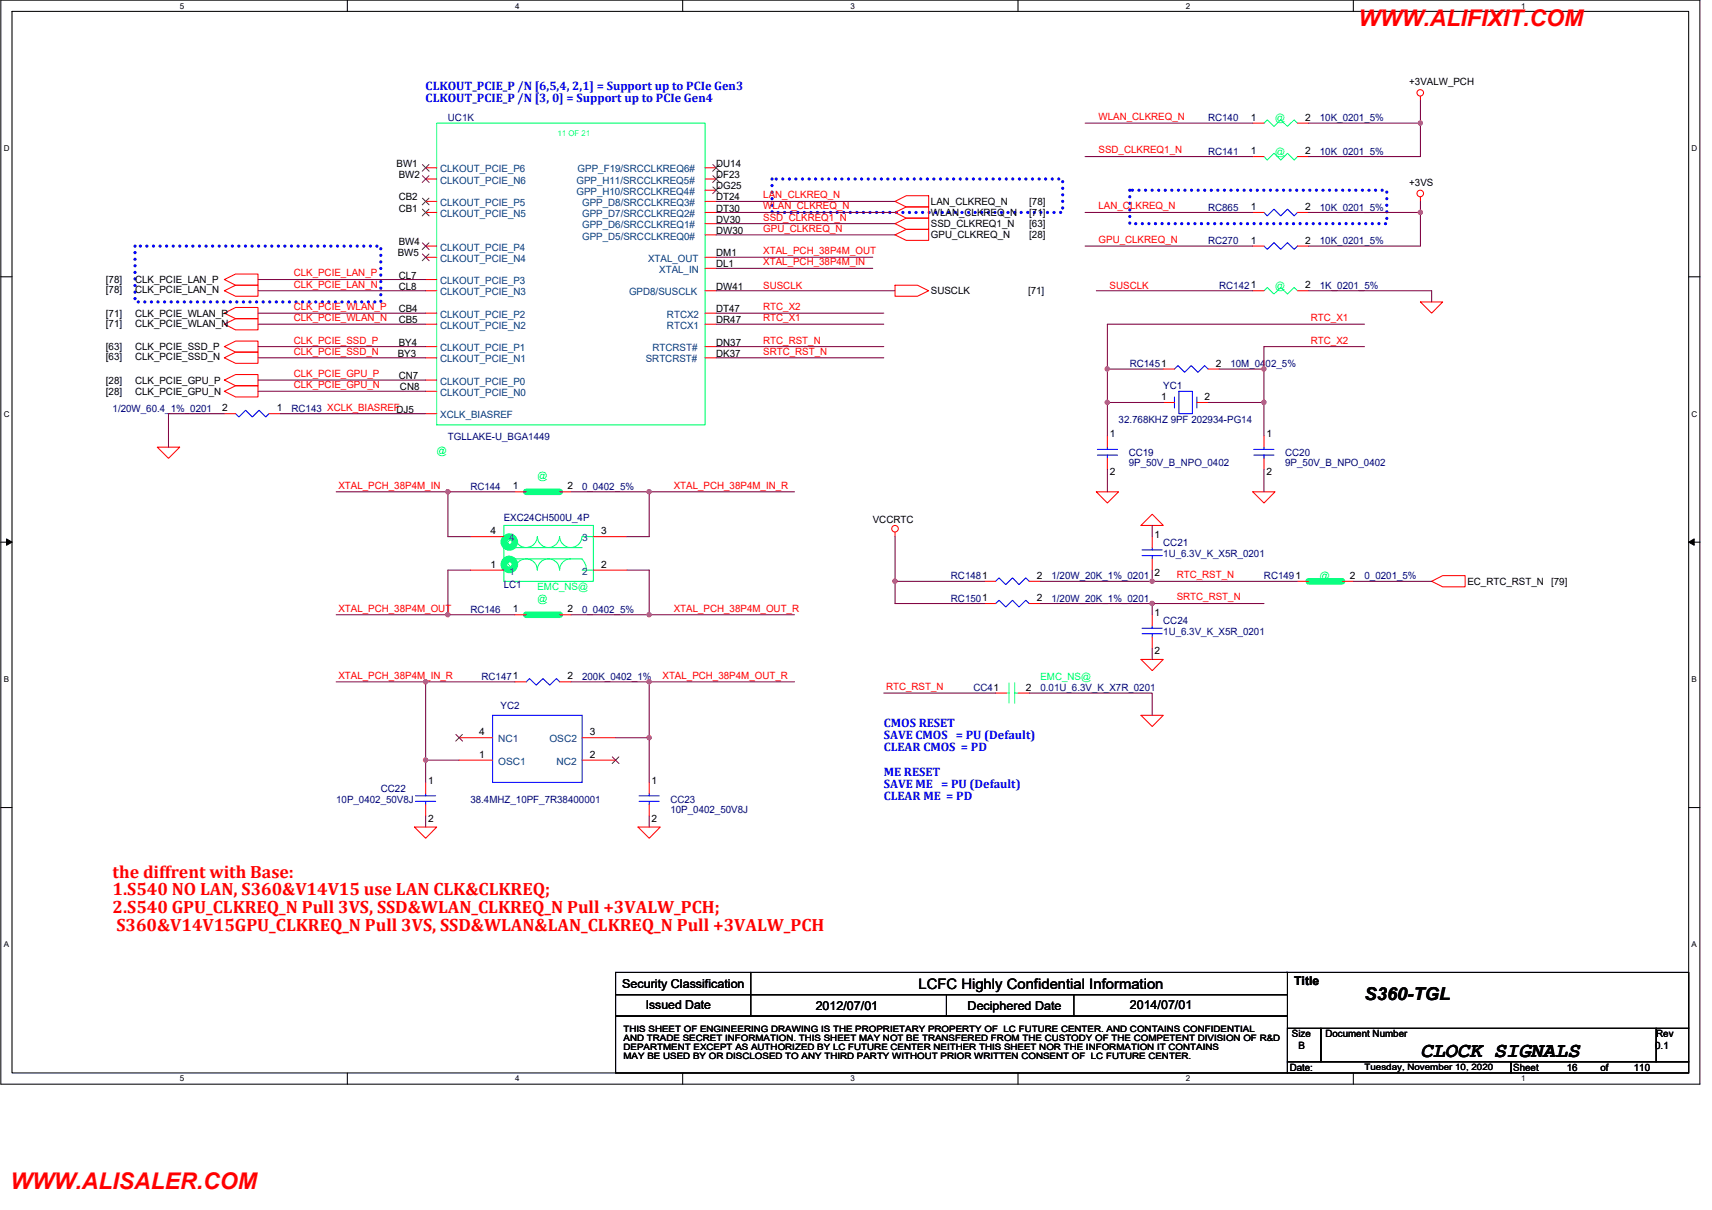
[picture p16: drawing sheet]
<svg xmlns="http://www.w3.org/2000/svg" width="420mm" height="297mm" viewBox="0 0 420 297" stroke-linecap="round" stroke-linejoin="round" font-family="sans-serif">
<defs><g id="words">
<g font-size="5.6" fill="#f00">
<text x="333.4" y="6.4">WWW.ALIFIXIT.COM</text>
<text x="2.5" y="291.9">WWW.ALISALER.COM</text>
</g>
<text font-size="5.2" x="348.6" y="259.6">CLOCK SIGNALS</text>
<g font-size="4.4" fill="#f00">
<text x="27.6" y="215.4">the diffrent with Base:</text>
<text x="27.6" y="219.8">1.S540 NO LAN, S360&amp;V14V15 use LAN CLK&amp;CLKREQ;</text>
<text x="27.6" y="224.2">2.S540 GPU_CLKREQ_N Pull 3VS, SSD&amp;WLAN_CLKREQ_N Pull +3VALW_PCH;</text>
<text x="28.6" y="228.5">S360&amp;V14V15GPU_CLKREQ_N Pull 3VS, SSD&amp;WLAN&amp;LAN_CLKREQ_N Pull +3VALW_PCH</text>
</g>
<text font-size="4.4" x="334.9" y="245.4">S360-TGL</text>
<text font-size="3.6" x="225.4" y="242.7">LCFC Highly Confidential Information</text>
<g font-size="3" fill="#00f">
<text x="104.5" y="22.1">CLKOUT_PCIE_P /N [6,5,4, 2,1] = Support up to PCIe Gen3</text>
<text x="104.5" y="25.1">CLKOUT_PCIE_P /N [3, 0] = Support up to PCIe Gen4</text>
<text x="216.9" y="178.4">CMOS RESET</text>
<text x="216.9" y="181.4">SAVE CMOS = PU (Default)</text>
<text x="216.9" y="184.4">CLEAR CMOS = PD</text>
<text x="216.9" y="190.5">ME RESET</text>
<text x="216.9" y="193.5">SAVE ME = PU (Default)</text>
<text x="216.9" y="196.5">CLEAR ME = PD</text>
</g>
<g font-size="3">
<text x="152.7" y="242.5">Security Classification</text>
<text x="317.6" y="241.7">Title</text>
<text x="158.5" y="247.7">Issued Date</text>
<text x="200.2" y="248">2012/07/01</text>
<text x="237.5" y="248">Deciphered Date</text>
<text x="277.3" y="247.7">2014/07/01</text>
</g>
<g font-size="2.5">
<text x="345.9" y="21">+3VALW_PCH</text>
<text x="306.9" y="29.6">1</text>
<text x="320.3" y="29.6">2</text>
<text x="97.3" y="41">BW1</text>
<text x="175.8" y="41">DU14</text>
<text x="306.9" y="37.8">1</text>
<text x="320.3" y="37.8">2</text>
<text x="97.9" y="43.7">BW2</text>
<text x="175.8" y="43.7">DF23</text>
<text x="175.8" y="46.4">DG25</text>
<text x="345.9" y="45.6">+3VS</text>
<text x="97.9" y="49.2">CB2</text>
<text x="97.9" y="51.9">CB1</text>
<text x="175.8" y="51.9">DT30</text>
<text x="175.8" y="49.2">DT24</text>
<text x="228.5" y="53">WLAN_CLKREQ_N</text>
<text x="228.5" y="50.3">LAN_CLKREQ_N</text>
<text x="252.6" y="53">[71]</text>
<text x="252.6" y="50.3">[78]</text>
<text x="306.9" y="51.6">1</text>
<text x="320.3" y="51.6">2</text>
<text x="175.8" y="57.4">DW30</text>
<text x="175.8" y="54.7">DV30</text>
<text x="228.5" y="58.5">GPU_CLKREQ_N</text>
<text x="228.5" y="55.8">SSD_CLKREQ1_N</text>
<text x="252.6" y="58.5">[28]</text>
<text x="252.6" y="55.8">[63]</text>
<text x="306.9" y="59.8">1</text>
<text x="320.3" y="59.8">2</text>
<text x="97.6" y="62.9">BW5</text>
<text x="97.9" y="60.2">BW4</text>
<text x="175.8" y="62.9">DM1</text>
<text x="175.8" y="65.7">DL1</text>
<text x="26" y="69.5">[78]</text>
<text x="26" y="72">[78]</text>
<text x="33.1" y="69.5">CLK_PCIE_LAN_P</text>
<text x="33.1" y="72">CLK_PCIE_LAN_N</text>
<text x="97.9" y="68.4">CL7</text>
<text x="97.9" y="71.2">CL8</text>
<text x="175.8" y="71.2">DW41</text>
<text x="320.3" y="70.8">2</text>
<text x="26" y="77.7">[71]</text>
<text x="33.1" y="77.7">CLK_PCIE_WLAN_P</text>
<text x="97.9" y="76.6">CB4</text>
<text x="175.8" y="76.6">DT47</text>
<text x="228.5" y="72.3">SUSCLK</text>
<text x="252.3" y="72.3">[71]</text>
<text x="26" y="80.2">[71]</text>
<text x="33.1" y="80.2">CLK_PCIE_WLAN_N</text>
<text x="97.9" y="79.4">CB5</text>
<text x="175.8" y="79.4">DR47</text>
<text x="26" y="86">[63]</text>
<text x="26" y="88.4">[63]</text>
<text x="33.1" y="86">CLK_PCIE_SSD_P</text>
<text x="33.1" y="88.4">CLK_PCIE_SSD_N</text>
<text x="97.6" y="87.6">BY3</text>
<text x="97.9" y="84.9">BY4</text>
<text x="175.8" y="84.9">DN37</text>
<text x="175.8" y="87.6">DK37</text>
<text x="26" y="94.2">[28]</text>
<text x="33.1" y="94.2">CLK_PCIE_GPU_P</text>
<text x="97.9" y="93.1">CN7</text>
<text x="98.2" y="95.8">CN8</text>
<text x="298.4" y="90">2</text>
<text x="26" y="96.9">[28]</text>
<text x="33.1" y="96.9">CLK_PCIE_GPU_N</text>
<text x="54.6" y="101">2</text>
<text x="67.9" y="101">1</text>
<text x="285" y="98.2">1</text>
<text x="295.6" y="98.2">2</text>
<text x="272.4" y="107.3">1</text>
<text x="310.8" y="107.3">1</text>
<text x="272.4" y="116.7">2</text>
<text x="310.8" y="116.7">2</text>
<text x="125.9" y="120.1">1</text>
<text x="139.3" y="120.1">2</text>
<text x="120.4" y="131.1">4</text>
<text x="147.5" y="131.1">3</text>
<text x="214.2" y="128.5">VCCRTC</text>
<text x="283.4" y="132">1</text>
<text x="120.4" y="139.4">1</text>
<text x="147.5" y="139.4">2</text>
<text x="254.5" y="142.1">2</text>
<text x="283.4" y="141.4">2</text>
<text x="331.3" y="142.1">2</text>
<text x="360.1" y="143.6">EC_RTC_RST_N</text>
<text x="380.7" y="143.6">[79]</text>
<text x="254.5" y="147.6">2</text>
<text x="125.9" y="150.3">1</text>
<text x="139.3" y="150.3">2</text>
<text x="283.4" y="151.2">1</text>
<text x="283.4" y="160.6">2</text>
<text x="139.3" y="166.8">2</text>
<text x="251.7" y="169.5">2</text>
<text x="117.6" y="180.5">4</text>
<text x="144.8" y="180.5">3</text>
<text x="117.6" y="186">1</text>
<text x="144.8" y="186">2</text>
<text x="105.1" y="192.4">1</text>
<text x="159.9" y="192.4">1</text>
<text x="105.1" y="201.7">2</text>
<text x="159.9" y="201.7">2</text>
<text x="317.1" y="254.7">Size</text>
<text x="318.7" y="257.4">B</text>
<text x="325.3" y="254.7">Document Number</text>
<text x="406.2" y="257.4">0.1</text>
<text x="406.5" y="254.7">Rev</text>
<text x="316.5" y="262.9">Date:</text>
<text x="371.4" y="262.9">Sheet</text>
<text x="384.5" y="262.9">16</text>
<text x="392.8" y="262.9">of</text>
<text x="401" y="262.9">110</text>
</g>
<g font-size="2.5" fill="#000080">
<text x="109.9" y="29.7">UC1K</text>
<text x="296.5" y="29.7">RC140</text>
<text x="323.9" y="29.7">10K_0201_5%</text>
<text x="296.5" y="38">RC141</text>
<text x="323.9" y="38">10K_0201_5%</text>
<text x="296.5" y="51.7">RC865</text>
<text x="323.9" y="51.7">10K_0201_5%</text>
<text x="296.5" y="59.9">RC270</text>
<text x="323.9" y="59.9">10K_0201_5%</text>
<text x="299.2" y="70.9">RC1421</text>
<text x="323.9" y="70.9">1K_0201_5%</text>
<text x="277.3" y="90.1">RC1451</text>
<text x="285.5" y="95.5">YC1</text>
<text x="302" y="90.1">10M_0402_5%</text>
<text x="27.6" y="101">1/20W_60.4_1%_0201</text>
<text x="71.5" y="101">RC143 XCLK_BIASREFDJ5</text>
<text x="109.9" y="107.9">TGLLAKE-U_BGA1449</text>
<text x="274.5" y="103.8">32.768KHZ 9PF 202934-PG14</text>
<text x="277" y="112">CC19</text>
<text x="315.4" y="112">CC20</text>
<text x="277" y="114.5">9P_50V_B_NPO_0402</text>
<text x="315.4" y="114.5">9P_50V_B_NPO_0402</text>
<text x="115.4" y="120.3">RC144</text>
<text x="142.9" y="120.3">0_0402_5%</text>
<text x="123.6" y="127.9">EXC24CH500U_4P</text>
<text x="285.5" y="134">CC21</text>
<text x="285.5" y="136.7">1U_6.3V_K_X5R_0201</text>
<text x="233.4" y="142.2">RC1481</text>
<text x="258.1" y="142.2">1/20W_20K_1%_0201</text>
<text x="310.2" y="142.2">RC1491</text>
<text x="334.9" y="142.2">0_0201_5%</text>
<text x="123.6" y="144.4">LC1</text>
<text x="233.4" y="147.7">RC1501</text>
<text x="258.1" y="147.7">1/20W_20K_1%_0201</text>
<text x="115.4" y="150.4">RC146</text>
<text x="142.9" y="150.4">0_0402_5%</text>
<text x="285.5" y="153.2">CC24</text>
<text x="285.5" y="155.9">1U_6.3V_K_X5R_0201</text>
<text x="118.2" y="166.9">RC1471</text>
<text x="142.9" y="166.9">200K_0402_1%</text>
<text x="238.9" y="169.6">CC41</text>
<text x="255.3" y="169.6">0.01U_6.3V_K_X7R_0201</text>
<text x="122.8" y="174">YC2</text>
<text x="82.5" y="197.1">10P_0402_50V8J</text>
<text x="93.5" y="194.3">CC22</text>
<text x="115.4" y="197.1">38.4MHZ_10PF_7R38400001</text>
<text x="164.5" y="197.1">CC23</text>
<text x="164.5" y="199.5">10P_0402_50V8J</text>
</g>
<g font-size="2.5" fill="#f00">
<text x="269.6" y="29.5">WLAN_CLKREQ_N</text>
<text x="269.6" y="37.7">SSD_CLKREQ1_N</text>
<text x="187.3" y="51.4">WLAN_CLKREQ_N</text>
<text x="187.3" y="48.7">LAN_CLKREQ_N</text>
<text x="269.6" y="51.4">LAN_CLKREQ_N</text>
<text x="187.3" y="54.1">SSD_CLKREQ1_N</text>
<text x="187.3" y="56.9">GPU_CLKREQ_N</text>
<text x="269.6" y="59.6">GPU_CLKREQ_N</text>
<text x="187.3" y="62.4">XTAL_PCH_38P4M_OUT</text>
<text x="187.3" y="65.1">XTAL_PCH_38P4M_IN</text>
<text x="72.1" y="67.9">CLK_PCIE_LAN_P</text>
<text x="72.1" y="70.6">CLK_PCIE_LAN_N</text>
<text x="187.3" y="70.8">SUSCLK</text>
<text x="272.3" y="70.8">SUSCLK</text>
<text x="72.1" y="76.1">CLK_PCIE_WLAN_P</text>
<text x="187.3" y="76.1">RTC_X2</text>
<text x="72.1" y="78.8">CLK_PCIE_WLAN_N</text>
<text x="187.3" y="78.8">RTC_X1</text>
<text x="321.7" y="78.8">RTC_X1</text>
<text x="72.1" y="84.3">CLK_PCIE_SSD_P</text>
<text x="72.1" y="87.1">CLK_PCIE_SSD_N</text>
<text x="187.3" y="84.3">RTC_RST_N</text>
<text x="187.3" y="87.1">SRTC_RST_N</text>
<text x="321.7" y="84.3">RTC_X2</text>
<text x="72.1" y="92.5">CLK_PCIE_GPU_P</text>
<text x="72.1" y="95.3">CLK_PCIE_GPU_N</text>
<text x="83" y="120">XTAL_PCH_38P4M_IN</text>
<text x="165.3" y="120">XTAL_PCH_38P4M_IN_R</text>
<text x="288.8" y="141.9">RTC_RST_N</text>
<text x="288.8" y="147.4">SRTC_RST_N</text>
<text x="83" y="150.2">XTAL_PCH_38P4M_OUT</text>
<text x="165.3" y="150.2">XTAL_PCH_38P4M_OUT_R</text>
<text x="83" y="166.6">XTAL_PCH_38P4M_IN_R</text>
<text x="162.6" y="166.6">XTAL_PCH_38P4M_OUT_R</text>
<text x="217.5" y="169.4">RTC_RST_N</text>
</g>
<g font-size="2.5" fill="#00ff40">
<text x="312.9" y="29.7">@</text>
<text x="312.9" y="38">@</text>
<text x="312.9" y="70.9">@</text>
<text x="131.9" y="144.9">EMC_NS@</text>
<text x="255.3" y="166.9">EMC_NS@</text>
</g>
<g font-size="2.5" fill="#004080">
<text x="108" y="45.1">CLKOUT_PCIE_N6</text>
<text x="108" y="42.3">CLKOUT_PCIE_P6</text>
<text x="141.5" y="45.1">GPP_H11/SRCCLKREQ5#</text>
<text x="141.5" y="47.8">GPP_H10/SRCCLKREQ4#</text>
<text x="141.8" y="42.3">GPP_F19/SRCCLKREQ6#</text>
<text x="108" y="50.6">CLKOUT_PCIE_P5</text>
<text x="108" y="53.3">CLKOUT_PCIE_N5</text>
<text x="142.9" y="53.3">GPP_D7/SRCCLKREQ2#</text>
<text x="142.9" y="50.6">GPP_D8/SRCCLKREQ3#</text>
<text x="142.9" y="58.8">GPP_D5/SRCCLKREQ0#</text>
<text x="142.9" y="56">GPP_D6/SRCCLKREQ1#</text>
<text x="108" y="64.3">CLKOUT_PCIE_N4</text>
<text x="108" y="61.6">CLKOUT_PCIE_P4</text>
<text x="159" y="64.3">XTAL_OUT</text>
<text x="108" y="69.8">CLKOUT_PCIE_P3</text>
<text x="161.8" y="67">XTAL_IN</text>
<text x="108" y="72.5">CLKOUT_PCIE_N3</text>
<text x="154.4" y="72.5">GPD8/SUSCLK</text>
<text x="108" y="78">CLKOUT_PCIE_P2</text>
<text x="108" y="80.7">CLKOUT_PCIE_N2</text>
<text x="163.7" y="78">RTCX2</text>
<text x="163.7" y="80.7">RTCX1</text>
<text x="108" y="89">CLKOUT_PCIE_N1</text>
<text x="108" y="86.2">CLKOUT_PCIE_P1</text>
<text x="158.5" y="89">SRTCRST#</text>
<text x="160.1" y="86.2">RTCRST#</text>
<text x="108" y="94.4">CLKOUT_PCIE_P0</text>
<text x="108" y="97.2">CLKOUT_PCIE_N0</text>
<text x="108" y="102.7">XCLK_BIASREF</text>
<text x="125" y="132.9">4</text>
<text x="142.9" y="132.9">3</text>
<text x="125" y="141.1">1</text>
<text x="142.9" y="141.1">2</text>
<text x="122.2" y="182.2">NC1</text>
<text x="134.8" y="182.2">OSC2</text>
<text x="122.2" y="187.7">OSC1</text>
<text x="136.6" y="187.7">NC2</text>
</g>
<g font-size="2.5" fill="#0f0">
<text x="107.2" y="111.5">@</text>
<text x="131.9" y="117.5">@</text>
<text x="323.9" y="142.2">@</text>
<text x="131.9" y="147.7">@</text>
</g>
<g font-size="2.2">
<text x="153" y="253.3">THIS SHEET OF ENGINEERING DRAWING IS THE PROPRIETARY PROPERTY OF LC FUTURE CENTER. AND CONTAINS CONFIDENTIAL</text>
<text x="153" y="255.6">AND TRADE SECRET INFORMATION. THIS SHEET MAY NOT BE TRANSFERED FROM THE CUSTODY OF THE COMPETENT DIVISION OF R&amp;D</text>
<text x="153" y="257.8">DEPARTMENT EXCEPT AS AUTHORIZED BY LC FUTURE CENTER NEITHER THIS SHEET NOR THE INFORMATION IT CONTAINS</text>
<text x="153" y="260.1">MAY BE USED BY OR DISCLOSED TO ANY THIRD PARTY WITHOUT PRIOR WRITTEN CONSENT OF LC FUTURE CENTER.</text>
<text x="334.9" y="262.6">Tuesday, November 10, 2020</text>
</g>
<g font-size="2">
<text x="44.1" y="2.1">5</text>
<text x="126.4" y="2.1">4</text>
<text x="208.7" y="2.1">3</text>
<text x="291" y="2.1">2</text>
<text x="373.3" y="2.1">1</text>
<text x=".9" y="37.1">D</text>
<text x="415.2" y="37.1">D</text>
<text x=".9" y="102.3">C</text>
<text x="415.2" y="102.3">C</text>
<text x=".9" y="167.4">B</text>
<text x="415.2" y="167.4">B</text>
<text x=".9" y="232.6">A</text>
<text x="415.2" y="232.6">A</text>
<text x="44.1" y="265.5">5</text>
<text x="126.4" y="265.5">4</text>
<text x="208.7" y="265.5">3</text>
<text x="291" y="265.5">2</text>
<text x="373.3" y="265.5">1</text>
</g>
<text font-size="1.9" fill="#00ff80" x="136.8" y="33.3">11 OF 21</text>
</g></defs>
<path d="M.2 0h417v266.1h-417zM3 2.8h411.4v260.6h-411.4z" fill="none" stroke="#000" stroke-width=".25"/>
<g fill="#fff">
<path d="M44.1 .3h1.1v2.2h-1.1z"/>
<path d="M44.1 263.7h1.1v2.2h-1.1z"/>
</g>
<path d="M85.2 0v2.8M85.2 263.4v2.7" fill="none" stroke="#000" stroke-width=".25"/>
<g fill="#fff">
<path d="M126.4 .3h1.1v2.2h-1.1z"/>
<path d="M126.4 263.7h1.1v2.2h-1.1z"/>
</g>
<path d="M167.5 0v2.8M167.5 263.4v2.7" fill="none" stroke="#000" stroke-width=".25"/>
<g fill="#fff">
<path d="M208.7 .3h1.1v2.2h-1.1z"/>
<path d="M208.7 263.7h1.1v2.2h-1.1z"/>
</g>
<path d="M249.8 0v2.8M249.8 263.4v2.7" fill="none" stroke="#000" stroke-width=".25"/>
<g fill="#fff">
<path d="M291 .3h1.1v2.2h-1.1z"/>
<path d="M291 263.7h1.1v2.2h-1.1z"/>
</g>
<path d="M332.1 0v2.8M332.1 263.4v2.7" fill="none" stroke="#000" stroke-width=".25"/>
<g fill="#fff">
<path d="M373.3 .3h1.1v2.2h-1.1z"/>
<path d="M373.3 263.7h1.1v2.2h-1.1z"/>
<path d="M.9 35.3h1.4v2.2h-1.4z"/>
<path d="M415.2 35.3h1.3v2.2h-1.3z"/>
<path d="M.9 100.5h1.4v2.2h-1.4z"/>
<path d="M415.2 100.5h1.3v2.2h-1.3z"/>
</g>
<path d="M.2 67.9h2.8M414.4 67.9h2.8" fill="none" stroke="#000" stroke-width=".25"/>
<g fill="#fff">
<path d="M.9 165.7h1.3v2.2h-1.3z"/>
<path d="M415.2 165.7h1.3v2.2h-1.3z"/>
</g>
<path d="M.2 133.1h2.8M1.6 132.3l1.4 .8-1.4 .8zM414.4 133.1h2.8M414.4 133.1l1.4-.8v1.6z" fill="none" stroke="#000" stroke-width=".25"/>
<path d="M1.6 132.3l1.4 .8-1.4 .8zM414.4 133.1l1.4-.8v1.6z" fill="#000"/>
<g fill="#fff">
<path d="M.9 230.8h1.3v2.2h-1.3z"/>
<path d="M415.2 230.8h1.3v2.2h-1.3z"/>
</g>
<g fill="none" stroke="#000" stroke-width=".25">
<path d="M.2 198.2h2.8M414.4 198.2h2.8M151.1 238.7h164.9v5.5h-164.9zM184.3 238.7v10.7M315.7 238.7h98.7v13.7M151.1 244.2h164.9v5.2h-164.9zM151.1 249.4h164.9v14h-164.9zM232.3 244.2v5.2M263.6 244.2v5.2M316 252.4h8.2v8.2h-8.2zM324.2 252.4h82.3v8.2h-82.3zM406.5 252.4h7.9v8.2h-7.9z"/>
<path d="M316 260.6h54.8v2.8h-54.8zM370.8 260.6h43.6v2.8h-43.6z"/>
</g>
<path d="M189.5 43.9h71.3v8.3h-71.3zM277.3 46.7h63v8.2h-63zM33.1 60.4h60.4v13.7h-60.4z" fill="none" stroke="#00f" stroke-width=".8" stroke-dasharray="0 1.6"/>
<g fill="none" stroke="#f00" stroke-width=".25">
<path d="M307.5 38.4h2.7M318.4 38.4h2.8M348.6 23.6v1.1M219.7 57.7l2.7-1.4h5.5v2.7h-5.5zM219.7 52.2l2.7-1.4h5.5v2.8h-5.5zM219.7 54.9l2.7-1.3h5.5v2.7h-5.5zM219.7 49.4l2.7-1.4h5.5v2.8h-5.5zM307.5 52.2h2.7M318.4 52.2h2.8M348.6 48.3v1.1M55.1 76.9l2.7-1.4h5.5v2.7h-5.5zM55.1 79.6l2.7-1.4h5.5v2.8h-5.5z"/>
<path d="M55.1 68.6l2.7-1.3h5.5v2.7h-5.5zM55.1 71.4l2.7-1.4h5.5v2.7h-5.5zM219.7 70h5.5l2.7 1.4-2.7 1.3h-5.5zM307.5 60.4h2.7M318.4 60.4h2.8M348.6 74.1h5.5l-2.7 2.8zM55.1 93.3l2.7-1.4h5.5v2.8h-5.5zM55.1 96.1l2.7-1.4h5.5v2.8h-5.5zM55.1 85.1l2.7-1.4h5.5v2.7h-5.5zM55.1 87.8l2.7-1.4h5.5v2.8h-5.5zM285.5 90.6h2.7M285.5 98.8h2.7"/>
<path d="M293.7 98.8h2.8M296.5 90.6h2.7M38.6 109.8h5.5l-2.8 2.7zM55.1 101.6h2.7M66 101.6h2.8M271.8 107v2.8M271.8 112.5v2.8M310.2 107v2.8M310.2 112.5v2.8M219.7 130.6v1.1M269.1 120.7h5.4l-2.7 2.8zM282.8 126.2l2.7 2.8h-5.5z"/>
<path d="M282.8 131.7v2.8M282.8 137.2v2.8M307.5 120.7h5.4l-2.7 2.8zM126.4 150.9h2.7M137.4 150.9h2.7M241.6 148.2h2.7M252.6 148.2h2.7M282.8 150.9v2.8M282.8 156.4v2.8M318.4 142.7h2.8M329.4 142.7h2.7M351.4 142.7l2.7-1.4h5.5v2.8h-5.5z"/>
<path d="M244.3 170.1h2.8M249.8 170.1h2.8M280 161.9h5.5l-2.7 2.7zM280 175.6h5.5l-2.7 2.8zM112.7 181.1h8.2M112.7 186.6h8.2M142.9 186.6h8.2M142.9 181.1h8.2M159.3 192.1v2.7M159.3 197.6v2.7M101.7 203h5.5l-2.7 2.8zM156.6 203h5.4l-2.7 2.8z"/>
<circle cx="348.6" cy="22.8" r=".8"/>
<circle cx="348.6" cy="47.5" r=".81"/>
<circle cx="219.7" cy="129.8" r=".81"/>
</g>
<g fill="none" stroke="#00ff80" stroke-width=".25">
<path d="M310.2 38.4l.8 .9 1.7-1.7 1.6 1.7 1.7-1.7 1.6 1.7 .8-.9M123.6 140h2.8a2.73 2.73 0 0 1 2.7-2.8 2.73 2.73 0 0 1 2.8 2.8M123.6 131.7h2.8a2.73 2.73 0 0 0 2.7 2.7 2.73 2.73 0 0 0 2.8-2.7M126.4 137.2h16.5M126.4 134.5h16.5M131.9 131.7a2.71 2.71 0 0 0 2.7 2.7 2.71 2.71 0 0 0 2.7-2.7M137.3 140a2.71 2.71 0 0 0-2.7-2.8 2.71 2.71 0 0 0-2.7 2.8M137.4 131.7a2.75 2.75 0 0 0 2.7 2.7 2.75 2.75 0 0 0 2.8-2.7h2.7M140.1 137.2a2.68 2.68 0 0 0-2.7 2.8M142.8 137.2l.8 1.3 .3 1.5M142.9 140h2.7M247.1 170.1h.5"/>
<path d="M247.6 167.6v5M249 170.1h.8M249 167.6v5"/>
</g>
<g fill="none" stroke="#00f" stroke-width=".25">
<path d="M310.2 52.2l.8 .8 1.7-1.6 1.6 1.6 1.7-1.6 1.6 1.6 .8-.8M310.2 60.4l.8 .8 1.7-1.6 1.6 1.6 1.7-1.6 1.6 1.6 .8-.8M288.2 90.6l.9-.9 1.6 1.7 1.6-1.7 1.7 1.7 1.6-1.7 .9 .9M288.2 97.5v2.7M289.3 96.1h3.3v5.5h-3.3zM293.7 97.5v2.7M57.8 101.6l.8 .8 1.7-1.7 1.6 1.7 1.7-1.7 1.6 1.7 .8-.8M269.3 111.7h5M269.3 110.3h5M271.8 109.8v.5M271.8 111.7v.8M307.7 111.7h5"/>
<path d="M307.7 110.3h5M310.2 109.8v.5M310.2 111.7v.8M280.3 136.4h4.9M280.3 135h4.9M282.8 134.5v.5M282.8 136.4v.8M244.3 148.2l.9-.8 1.6 1.6 1.7-1.6 1.6 1.6 1.6-1.6 .9 .8M280.3 155.6h4.9M280.3 154.2h4.9M282.8 153.7v.5M282.8 155.6v.8"/>
<path d="M120.9 175.6h22v16.5h-22zM156.8 196.7h5M156.8 195.4h5M159.3 194.8v.6M159.3 196.7v.9"/>
</g>
<path d="M129.1 150.9h8.3M321.2 142.7h8.2" fill="none" stroke="#00ff80" stroke-width="1.6"/>
<path d="M111.9 180.3l1.6 1.6M113.5 180.3l-1.7 1.6M150.3 185.8l1.6 1.7M151.9 185.8l-1.7 1.7" fill="none" stroke="#804000" stroke-width=".25"/>
<circle cx="125" cy="138.6" r="1.35" fill="#fff"/>
<circle cx="125" cy="138.6" r="1.35" fill="#00ff80"/>
<circle cx="125" cy="138.6" r="1.35" fill="none" stroke="#00ff80" stroke-width="1.6"/>
<circle cx="125" cy="133.1" r="1.34" fill="#fff"/>
<circle cx="125" cy="133.1" r="1.34" fill="#00ff80"/>
<g fill="none" stroke="#00ff80" stroke-width="1.6">
<path d="M129.1 120.7h8.3"/>
<circle cx="125" cy="133.1" r="1.34"/>
</g>
<path d="M107.2 30.2h65.8v74.1h-65.8zM310.2 30.2l.8-.8 1.7 1.6 1.6-1.6 1.7 1.6 1.6-1.6 .8 .8M310.2 71.4l.8-.8 1.7 1.6 1.6-1.6 1.7 1.6 1.6-1.6 .8 .8M123.6 129h22v13.7h-22z" fill="none" stroke="#00ff80" stroke-width=".25"/>
<g fill="none" stroke="#f00" stroke-width=".25">
<path d="M307.5 30.2h2.7M318.4 30.2h2.8M104.5 49.4h2.7M104.5 41.2h2.7M104.5 52.2h2.7M104.5 43.9h2.7M173 52.2h2.8M173 49.4h2.8M173 57.7h2.8M173 54.9h2.8M173 41.2h2.8M173 43.9h2.8"/>
<path d="M173 46.7h2.8M104.5 76.9h2.7M104.5 68.6h2.7M104.5 60.4h2.7M104.5 79.6h2.7M104.5 71.4h2.7M104.5 63.2h2.7M173 63.2h2.8M173 65.9h2.8M173 76.9h2.8M173 79.6h2.8M173 71.4h2.8"/>
<path d="M307.5 71.4h2.7M318.4 71.4h2.8M104.5 93.3h2.7M104.5 85.1h2.7M104.5 96.1h2.7M104.5 87.8h2.7M173 85.1h2.8M173 87.8h2.8M104.5 101.6h2.7M115.4 140h8.2M115.4 131.7h8.2M126.4 120.7h2.7"/>
<path d="M137.4 120.7h2.7M145.6 140h8.2M145.6 131.7h8.2M241.6 142.7h2.7M252.6 142.7h2.7M126.4 167.4h2.7M137.4 167.4h2.7M104.5 192.1v2.7M104.5 197.6v2.7"/>
</g>
<g fill="none" stroke="#804000" stroke-width=".25">
<path d="M103.7 59.6l1.6 1.7M103.7 48.6l1.6 1.7M103.7 40.4l1.6 1.6M103.7 51.4l1.6 1.6M103.7 43.1l1.6 1.7M105.3 59.6l-1.7 1.7M105.3 48.6l-1.7 1.7M105.3 40.4l-1.7 1.6M105.3 51.4l-1.7 1.6M105.3 43.1l-1.7 1.7M175 40.4l1.6 1.6M175 43.1l1.6 1.7"/>
<path d="M175 45.9l1.6 1.6M176.6 40.4l-1.7 1.6M176.6 43.1l-1.7 1.7M176.6 45.9l-1.7 1.6M103.7 62.4l1.6 1.6M105.3 62.4l-1.7 1.6"/>
</g>
<path d="M244.3 142.7l.9-.8 1.6 1.6 1.7-1.6 1.6 1.6 1.6-1.6 .9 .8M129.1 167.4l.9-.8 1.6 1.6 1.7-1.6 1.6 1.6 1.7-1.6 .8 .8M102 196.7h4.9M102 195.4h4.9M104.5 194.8v.6M104.5 196.7v.9" fill="none" stroke="#00f" stroke-width=".25"/>
<path d="M266.3 30.2h41.2M321.2 30.2h27.4M348.6 24.7v5.5M348.6 30.2v8.2M175.8 52.2h43.9" fill="none" stroke="#800040" stroke-width=".25"/>
<circle cx="348.6" cy="30.2" r=".54" fill="#f0f"/>
<circle cx="348.6" cy="30.2" r=".54" fill="none" stroke="#f0f" stroke-width=".25"/>
<g fill="none" stroke="#800040" stroke-width=".25">
<path d="M63.3 76.9h41.2M63.3 79.6h41.2M175.8 71.4h43.9M175.8 76.9h41.1M175.8 79.6h41.1M175.8 63.2h38.4M175.8 65.9h38.4M269.1 71.4h38.4M321.2 71.4h30.2v2.7M175.8 85.1h41.1M175.8 87.8h41.1M55.1 101.6h-13.8v8.2"/>
<path d="M68.8 101.6h35.7M82.5 120.7h27.4"/>
</g>
<circle cx="109.9" cy="120.7" r=".54" fill="#f0f"/>
<circle cx="109.9" cy="120.7" r=".54" fill="none" stroke="#f0f" stroke-width=".25"/>
<path d="M126.4 120.7h-16.5v11M140.1 120.7h19.2" fill="none" stroke="#800040" stroke-width=".25"/>
<circle cx="159.3" cy="120.7" r=".54" fill="#f0f"/>
<circle cx="159.3" cy="120.7" r=".54" fill="none" stroke="#f0f" stroke-width=".25"/>
<path d="M109.9 131.7h5.5M195 120.7h-35.7v11h-5.5M219.7 131.7v11M282.8 129v2.7" fill="none" stroke="#800040" stroke-width=".25"/>
<circle cx="219.6" cy="142.7" r=".54" fill="#f0f"/>
<circle cx="219.6" cy="142.7" r=".54" fill="none" stroke="#f0f" stroke-width=".25"/>
<path d="M115.4 140h-5.5v10.9M153.8 140h5.5v10.9M282.8 140v2.7M241.6 142.7h-21.9v5.5M255.3 142.7h27.5M282.8 142.7h35.6" fill="none" stroke="#800040" stroke-width=".25"/>
<circle cx="282.7" cy="142.7" r=".54" fill="#f0f"/>
<circle cx="282.7" cy="142.7" r=".54" fill="none" stroke="#f0f" stroke-width=".25"/>
<path d="M334.9 79.6h-63.1v11M219.7 148.2h21.9M255.3 148.2h27.5M332.1 142.7h19.3" fill="none" stroke="#800040" stroke-width=".25"/>
<circle cx="282.7" cy="148.1" r=".54" fill="#f0f"/>
<circle cx="282.7" cy="148.1" r=".54" fill="none" stroke="#f0f" stroke-width=".25"/>
<path d="M82.5 150.9h27.4M310.2 148.2h-27.4v2.7" fill="none" stroke="#800040" stroke-width=".25"/>
<circle cx="109.9" cy="150.9" r=".54" fill="#f0f"/>
<circle cx="109.9" cy="150.9" r=".54" fill="none" stroke="#f0f" stroke-width=".25"/>
<path d="M109.9 150.9h16.5M140.1 150.9h19.2" fill="none" stroke="#800040" stroke-width=".25"/>
<circle cx="159.3" cy="150.9" r=".54" fill="#f0f"/>
<circle cx="159.3" cy="150.9" r=".54" fill="none" stroke="#f0f" stroke-width=".25"/>
<path d="M310.2 85.1v5.5M159.3 150.9h35.7" fill="none" stroke="#800040" stroke-width=".25"/>
<circle cx="310.2" cy="90.6" r=".54" fill="#f0f"/>
<circle cx="310.2" cy="90.6" r=".54" fill="none" stroke="#f0f" stroke-width=".25"/>
<path d="M285.5 90.6h-13.7v8.2M310.2 85.1h24.7" fill="none" stroke="#800040" stroke-width=".25"/>
<circle cx="271.7" cy="90.6" r=".54" fill="#f0f"/>
<circle cx="271.7" cy="90.6" r=".54" fill="none" stroke="#f0f" stroke-width=".25"/>
<path d="M299.2 90.6h11v8.2M282.8 159.2v2.7M82.5 167.4h43.9" fill="none" stroke="#800040" stroke-width=".25"/>
<circle cx="104.4" cy="167.4" r=".54" fill="#f0f"/>
<circle cx="104.4" cy="167.4" r=".54" fill="none" stroke="#f0f" stroke-width=".25"/>
<path d="M104.5 167.4v19.2M140.1 167.4h19.2v13.7" fill="none" stroke="#800040" stroke-width=".25"/>
<circle cx="159.3" cy="181.1" r=".54" fill="#f0f"/>
<circle cx="159.3" cy="181.1" r=".54" fill="none" stroke="#f0f" stroke-width=".25"/>
<circle cx="159.3" cy="167.4" r=".54" fill="#f0f"/>
<circle cx="159.3" cy="167.4" r=".54" fill="none" stroke="#f0f" stroke-width=".25"/>
<path d="M271.8 98.8v8.2M159.3 167.4h35.7" fill="none" stroke="#800040" stroke-width=".25"/>
<circle cx="271.7" cy="98.8" r=".54" fill="#f0f"/>
<circle cx="271.7" cy="98.8" r=".54" fill="none" stroke="#f0f" stroke-width=".25"/>
<path d="M271.8 98.8h13.7M296.5 98.8h13.7v8.2" fill="none" stroke="#800040" stroke-width=".25"/>
<circle cx="310.2" cy="98.8" r=".54" fill="#f0f"/>
<circle cx="310.2" cy="98.8" r=".54" fill="none" stroke="#f0f" stroke-width=".25"/>
<path d="M271.8 115.3v5.4M310.2 115.3v5.4M112.7 186.6h-8.2v5.5M151.1 181.1h8.2v11" fill="none" stroke="#800040" stroke-width=".25"/>
<circle cx="104.4" cy="186.6" r=".54" fill="#f0f"/>
<circle cx="104.4" cy="186.6" r=".54" fill="none" stroke="#f0f" stroke-width=".25"/>
<g fill="none" stroke="#800040" stroke-width=".25">
<path d="M266.3 38.4h41.2M321.2 38.4h27.4M175.8 54.9h43.9M175.8 57.7h43.9M175.8 49.4h43.9M348.6 49.4v2.8h-27.4M63.3 68.6h41.2M63.3 71.4h41.2M266.3 60.4h41.2M321.2 60.4h27.4M63.3 93.3h41.2M63.3 96.1h41.2"/>
<path d="M63.3 85.1h41.2M63.3 87.8h41.2M216.9 170.1h27.4M252.6 170.1h30.2v5.5M104.5 200.3v2.7M159.3 200.3v2.7"/>
</g>
<circle cx="348.6" cy="52.1" r=".54" fill="#f0f"/>
<circle cx="348.6" cy="52.1" r=".54" fill="none" stroke="#f0f" stroke-width=".25"/>
<path d="M266.3 52.2h41.2M348.6 52.2v8.2" fill="none" stroke="#800040" stroke-width=".25"/>
<circle cx="348.6" cy="30.2" r=".54" fill="#f0f"/>
<circle cx="348.6" cy="30.2" r=".54" fill="none" stroke="#f0f" stroke-width=".25"/>
<circle cx="109.9" cy="120.7" r=".54" fill="#f0f"/>
<circle cx="109.9" cy="120.7" r=".54" fill="none" stroke="#f0f" stroke-width=".25"/>
<circle cx="159.3" cy="120.7" r=".54" fill="#f0f"/>
<circle cx="159.3" cy="120.7" r=".54" fill="none" stroke="#f0f" stroke-width=".25"/>
<circle cx="219.6" cy="142.7" r=".54" fill="#f0f"/>
<circle cx="219.6" cy="142.7" r=".54" fill="none" stroke="#f0f" stroke-width=".25"/>
<circle cx="282.7" cy="142.7" r=".54" fill="#f0f"/>
<circle cx="282.7" cy="142.7" r=".54" fill="none" stroke="#f0f" stroke-width=".25"/>
<circle cx="282.7" cy="148.1" r=".54" fill="#f0f"/>
<circle cx="282.7" cy="148.1" r=".54" fill="none" stroke="#f0f" stroke-width=".25"/>
<circle cx="109.9" cy="150.9" r=".54" fill="#f0f"/>
<circle cx="109.9" cy="150.9" r=".54" fill="none" stroke="#f0f" stroke-width=".25"/>
<circle cx="159.3" cy="150.9" r=".54" fill="#f0f"/>
<circle cx="159.3" cy="150.9" r=".54" fill="none" stroke="#f0f" stroke-width=".25"/>
<circle cx="310.2" cy="90.6" r=".54" fill="#f0f"/>
<circle cx="310.2" cy="90.6" r=".54" fill="none" stroke="#f0f" stroke-width=".25"/>
<circle cx="271.7" cy="90.6" r=".54" fill="#f0f"/>
<circle cx="271.7" cy="90.6" r=".54" fill="none" stroke="#f0f" stroke-width=".25"/>
<circle cx="104.4" cy="167.4" r=".54" fill="#f0f"/>
<circle cx="104.4" cy="167.4" r=".54" fill="none" stroke="#f0f" stroke-width=".25"/>
<circle cx="159.3" cy="181.1" r=".54" fill="#f0f"/>
<circle cx="159.3" cy="181.1" r=".54" fill="none" stroke="#f0f" stroke-width=".25"/>
<circle cx="159.3" cy="167.4" r=".54" fill="#f0f"/>
<circle cx="159.3" cy="167.4" r=".54" fill="none" stroke="#f0f" stroke-width=".25"/>
<circle cx="271.7" cy="98.8" r=".54" fill="#f0f"/>
<circle cx="271.7" cy="98.8" r=".54" fill="none" stroke="#f0f" stroke-width=".25"/>
<circle cx="310.2" cy="98.8" r=".54" fill="#f0f"/>
<circle cx="310.2" cy="98.8" r=".54" fill="none" stroke="#f0f" stroke-width=".25"/>
<circle cx="104.4" cy="186.6" r=".54" fill="#f0f"/>
<circle cx="104.4" cy="186.6" r=".54" fill="none" stroke="#f0f" stroke-width=".25"/>
<circle cx="348.6" cy="52.1" r=".54" fill="#f0f"/>
<circle cx="348.6" cy="52.1" r=".54" fill="none" stroke="#f0f" stroke-width=".25"/>
<use href="#words"/>
</svg>
